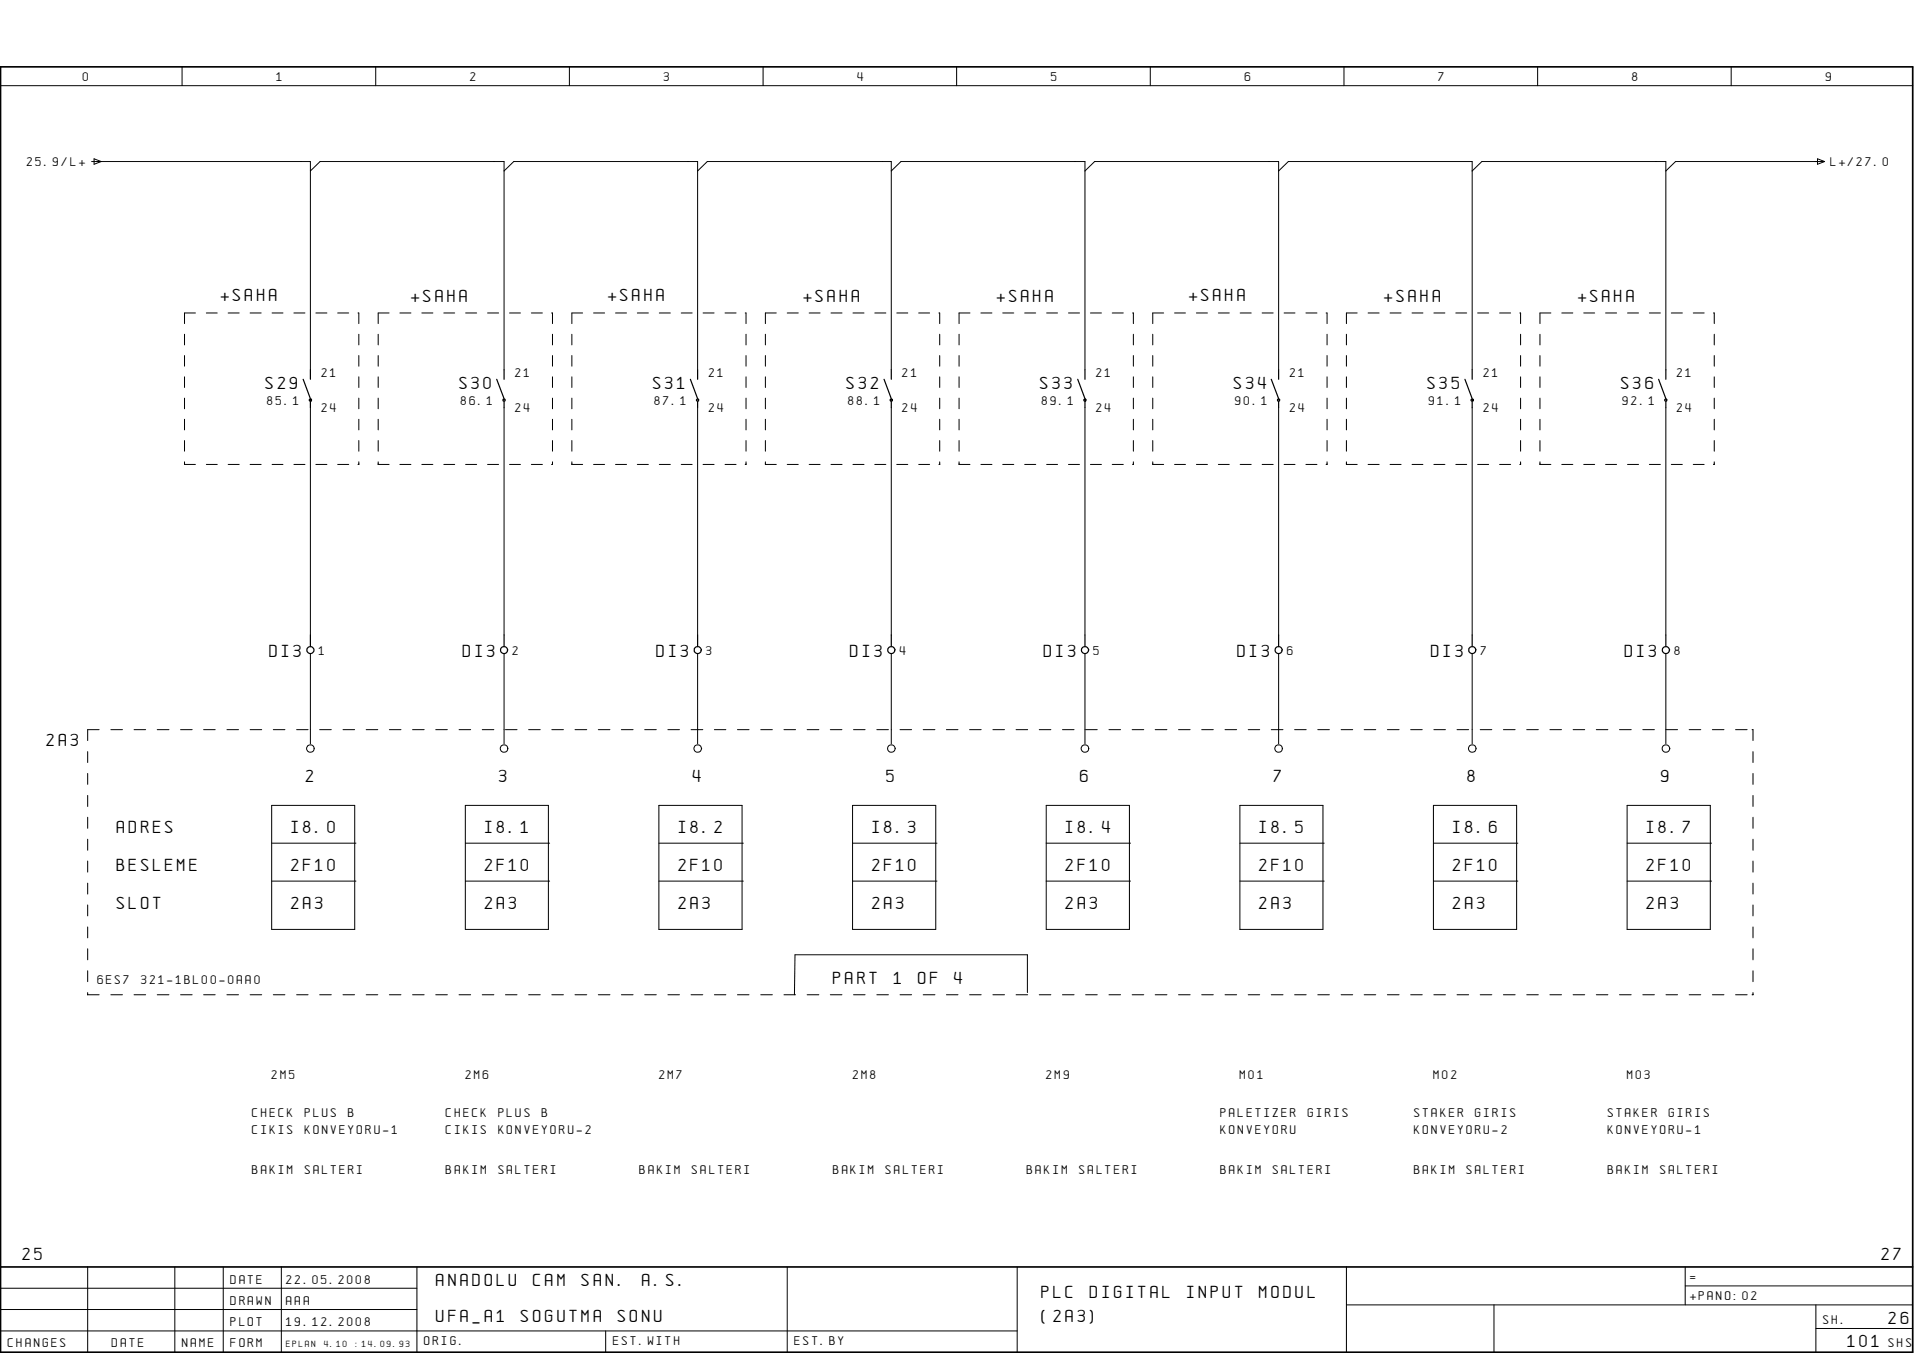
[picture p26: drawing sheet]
<svg xmlns="http://www.w3.org/2000/svg" width="297mm" height="210mm" viewBox="0 0 297 210" stroke-linecap="round" stroke-linejoin="round" font-family="sans-serif">
<defs><g id="words">
<g font-size="2.2">
<text x="34.3" y="46.7">+SAHA</text>
<text x="63.8" y="46.8">+SAHA</text>
<text x="94.4" y="46.7">+SAHA</text>
<text x="124.7" y="46.8">+SAHA</text>
<text x="154.7" y="46.8">+SAHA</text>
<text x="184.5" y="46.7">+SAHA</text>
<text x="214.8" y="46.8">+SAHA</text>
<text x="244.9" y="46.8">+SAHA</text>
<text x="41.2" y="60.3">S29</text>
<text x="71.3" y="60.3">S30</text>
<text x="101.3" y="60.3">S31</text>
<text x="131.4" y="60.3">S32</text>
<text x="161.4" y="60.3">S33</text>
<text x="191.5" y="60.3">S34</text>
<text x="221.5" y="60.3">S35</text>
<text x="251.6" y="60.3">S36</text>
<text x="41.8" y="101.9">DI3</text>
<text x="71.8" y="101.9">DI3</text>
<text x="101.9" y="101.9">DI3</text>
<text x="131.9" y="101.9">DI3</text>
<text x="162" y="101.9">DI3</text>
<text x="192" y="101.9">DI3</text>
<text x="222.1" y="101.9">DI3</text>
<text x="252.2" y="101.9">DI3</text>
<text x="7.2" y="115.8">2A3</text>
<text x="47.5" y="121.3">2</text>
<text x="77.5" y="121.3">3</text>
<text x="107.5" y="121.3">4</text>
<text x="137.6" y="121.3">5</text>
<text x="167.7" y="121.3">6</text>
<text x="197.7" y="121.3">7</text>
<text x="227.7" y="121.3">8</text>
<text x="257.8" y="121.3">9</text>
<text x="18.1" y="129.2">ADRES</text>
<text x="45.2" y="129.2">I8.0</text>
<text x="75.2" y="129.2">I8.1</text>
<text x="105.3" y="129.2">I8.2</text>
<text x="135.3" y="129.2">I8.3</text>
<text x="165.4" y="129.2">I8.4</text>
<text x="195.4" y="129.2">I8.5</text>
<text x="225.5" y="129.2">I8.6</text>
<text x="255.5" y="129.2">I8.7</text>
<text x="18.1" y="135.1">BESLEME</text>
<text x="45.2" y="135.1">2F10</text>
<text x="75.2" y="135.1">2F10</text>
<text x="105.3" y="135.1">2F10</text>
<text x="135.3" y="135.1">2F10</text>
<text x="165.4" y="135.1">2F10</text>
<text x="195.4" y="135.1">2F10</text>
<text x="225.5" y="135.1">2F10</text>
<text x="255.5" y="135.1">2F10</text>
<text x="18.1" y="141">SLOT</text>
<text x="45.2" y="141">2A3</text>
<text x="75.2" y="141">2A3</text>
<text x="105.3" y="141">2A3</text>
<text x="135.3" y="141">2A3</text>
<text x="165.4" y="141">2A3</text>
<text x="195.4" y="141">2A3</text>
<text x="225.5" y="141">2A3</text>
<text x="255.5" y="141">2A3</text>
<text x="129.3" y="152.7">PART</text>
<text x="138.7" y="152.7">1</text>
<text x="142.5" y="152.7">OF</text>
<text x="148.1" y="152.7">4</text>
<text x="3.5" y="195.5">25</text>
<text x="292" y="195.5">27</text>
<text x="67.7" y="199.5">ANADOLU</text>
<text x="82.7" y="199.5">CAM</text>
<text x="90.3" y="199.5">SAN.</text>
<text x="99.6" y="199.5">A.S.</text>
<text x="161.6" y="201.3">PLC</text>
<text x="169.1" y="201.3">DIGITAL</text>
<text x="184.2" y="201.3">INPUT</text>
<text x="195.4" y="201.3">MODUL</text>
<text x="67.7" y="205">UFA_A1</text>
<text x="80.9" y="205">SOGUTMA</text>
<text x="95.9" y="205">SONU</text>
<text x="161.6" y="205">(2A3)</text>
<text x="286.7" y="209">101</text>
<text x="293.1" y="205.4">26</text>
</g>
<g font-size="1.6">
<text x="12.9" y="12.6">0</text>
<text x="42.9" y="12.6">1</text>
<text x="73" y="12.6">2</text>
<text x="103" y="12.6">3</text>
<text x="133.1" y="12.6">4</text>
<text x="163.1" y="12.6">5</text>
<text x="193.2" y="12.6">6</text>
<text x="223.2" y="12.6">7</text>
<text x="253.3" y="12.6">8</text>
<text x="283.3" y="12.6">9</text>
<text x="4.1" y="25.7">25.9/L+</text>
<text x="284.1" y="25.7">L+/27.0</text>
<text x="49.9" y="58.5">21</text>
<text x="79.9" y="58.5">21</text>
<text x="110" y="58.5">21</text>
<text x="140" y="58.5">21</text>
<text x="170.1" y="58.5">21</text>
<text x="200.1" y="58.5">21</text>
<text x="230.2" y="58.5">21</text>
<text x="260.2" y="58.5">21</text>
<text x="41.5" y="62.9">85.1</text>
<text x="49.9" y="63.9">24</text>
<text x="71.5" y="62.9">86.1</text>
<text x="79.9" y="63.9">24</text>
<text x="101.6" y="62.9">87.1</text>
<text x="110" y="63.9">24</text>
<text x="131.6" y="62.9">88.1</text>
<text x="140" y="63.9">24</text>
<text x="161.7" y="62.9">89.1</text>
<text x="170.1" y="63.9">24</text>
<text x="191.7" y="62.9">90.1</text>
<text x="200.1" y="63.9">24</text>
<text x="221.8" y="62.9">91.1</text>
<text x="230.2" y="63.9">24</text>
<text x="251.8" y="62.9">92.1</text>
<text x="260.2" y="63.9">24</text>
<text x="49.5" y="101.7">1</text>
<text x="79.5" y="101.7">2</text>
<text x="109.6" y="101.7">3</text>
<text x="139.7" y="101.7">4</text>
<text x="169.7" y="101.7">5</text>
<text x="199.7" y="101.7">6</text>
<text x="229.8" y="101.7">7</text>
<text x="259.9" y="101.7">8</text>
<text x="15.1" y="152.7">6ES7</text>
<text x="21.9" y="152.7">321-1BL00-0AA0</text>
<text x="42.2" y="167.4">2M5</text>
<text x="72.2" y="167.4">2M6</text>
<text x="102.3" y="167.4">2M7</text>
<text x="132.3" y="167.4">2M8</text>
<text x="162.4" y="167.4">2M9</text>
<text x="192.4" y="167.4">M01</text>
<text x="222.5" y="167.4">M02</text>
<text x="252.5" y="167.4">M03</text>
<text x="39.2" y="173.3">CHECK</text>
<text x="47.3" y="173.3">PLUS</text>
<text x="54" y="173.3">B</text>
<text x="69.2" y="173.3">CHECK</text>
<text x="77.3" y="173.3">PLUS</text>
<text x="84.1" y="173.3">B</text>
<text x="189.4" y="173.3">PALETIZER</text>
<text x="202.9" y="173.3">GIRIS</text>
<text x="219.5" y="173.3">STAKER</text>
<text x="228.9" y="173.3">GIRIS</text>
<text x="249.5" y="173.3">STAKER</text>
<text x="259" y="173.3">GIRIS</text>
<text x="39.2" y="175.9">CIKIS</text>
<text x="47.3" y="175.9">KONVEYORU-1</text>
<text x="69.2" y="175.9">CIKIS</text>
<text x="77.3" y="175.9">KONVEYORU-2</text>
<text x="189.4" y="175.9">KONVEYORU</text>
<text x="219.5" y="175.9">KONVEYORU-2</text>
<text x="249.5" y="175.9">KONVEYORU-1</text>
<text x="39.2" y="182.1">BAKIM</text>
<text x="47.3" y="182.1">SALTERI</text>
<text x="69.2" y="182.1">BAKIM</text>
<text x="77.3" y="182.1">SALTERI</text>
<text x="99.3" y="182.1">BAKIM</text>
<text x="107.4" y="182.1">SALTERI</text>
<text x="129.3" y="182.1">BAKIM</text>
<text x="137.4" y="182.1">SALTERI</text>
<text x="159.4" y="182.1">BAKIM</text>
<text x="167.5" y="182.1">SALTERI</text>
<text x="189.4" y="182.1">BAKIM</text>
<text x="197.5" y="182.1">SALTERI</text>
<text x="219.5" y="182.1">BAKIM</text>
<text x="227.6" y="182.1">SALTERI</text>
<text x="249.5" y="182.1">BAKIM</text>
<text x="257.6" y="182.1">SALTERI</text>
<text x="35.8" y="199.1">DATE</text>
<text x="35.8" y="202.4">DRAWN</text>
<text x="44.4" y="199.1">22.05.2008</text>
<text x="44.4" y="202.4">AAA</text>
<text x="262.3" y="198.8">=</text>
<text x="262.3" y="201.7">+PANO:02</text>
<text x="1.2" y="209">CHANGES</text>
<text x="17.4" y="209">DATE</text>
<text x="28.3" y="209">NAME</text>
<text x="35.8" y="205.7">PLOT</text>
<text x="35.8" y="209">FORM</text>
<text x="44.4" y="205.7">19.12.2008</text>
<text x="65.8" y="208.7">ORIG.</text>
<text x="95.1" y="208.7">EST.WITH</text>
<text x="123.3" y="208.7">EST.BY</text>
<text x="283" y="205.4">SH.</text>
<text x="293.1" y="209">SHS</text>
</g>
<g font-size="1.1">
<text x="44.4" y="209">EPLAN</text>
<text x="50.3" y="209">4.10</text>
<text x="55.2" y="209">:14.09.93</text>
</g>
</g></defs>
<g fill="none" stroke="#000" stroke-width=".16">
<path d="M.1 13.3h296.7M28.3 10.4v2.9M58.3 10.4v2.9M88.4 10.4v2.9M118.4 10.4v2.9M148.5 10.4v2.9M178.5 10.4v2.9M208.6 10.4v2.9M238.6 10.4v2.9M268.7 10.4v2.9M14.2 25.1h34v32.3M14.6 24.6l1.1 .5-1.1 .4z"/>
<path d="M48.2 26.5l1.5-1.4h28.5v32.3M78.2 26.5l1.5-1.4h28.6v32.3M108.3 26.5l1.5-1.4h28.5v32.3M138.3 26.5l1.5-1.4h28.6v32.3M168.4 26.5l1.5-1.4h28.5v32.3M198.4 26.5l1.5-1.4h28.6v32.3M228.5 26.5l1.5-1.4h28.5v32.3M282.1 24.6l1.1 .5-1.1 .4zM283.1 25.1h-23.1l-1.5 1.4M28.6 51.9v1.6M28.6 55.2v1.6M28.6 58.5v1.6"/>
<path d="M30.3 48.6h-1.7v1.6M32 48.6h1.7M35.4 48.6h1.7M38.8 48.6h1.7M42.2 48.6h1.7M45.6 48.6h1.7M49 48.6h1.7M52.4 48.6h1.7M55.6 48.6h.1v1.6M55.7 51.9v1.6M55.7 55.2v1.6M55.7 58.5v1.6"/>
<path d="M58.7 51.9v1.6M58.7 55.2v1.6M58.7 58.5v1.6M60.4 48.6h-1.7v1.6M62.1 48.6h1.7M65.5 48.6h1.7M68.9 48.6h1.7M72.3 48.6h1.7M75.7 48.6h1.7M79.1 48.6h1.7M82.5 48.6h1.7M85.6 48.6h.1v1.6"/>
<path d="M85.7 51.9v1.6M85.7 55.2v1.6M85.7 58.5v1.6M88.7 51.9v1.6M88.7 55.2v1.6M88.7 58.5v1.6M90.4 48.6h-1.7v1.6M92.1 48.6h1.7M95.5 48.6h1.7M98.9 48.6h1.7M102.3 48.6h1.7M105.7 48.6h1.7"/>
<path d="M109.1 48.6h1.7M112.5 48.6h1.7M115.7 48.6h.1v1.6M115.8 51.9v1.6M115.8 55.2v1.6M115.8 58.5v1.6M118.8 51.9v1.6M118.8 55.2v1.6M118.8 58.5v1.6M120.5 48.6h-1.7v1.6M122.2 48.6h1.7M125.6 48.6h1.7"/>
<path d="M129 48.6h1.7M132.4 48.6h1.7M135.8 48.6h1.7M139.2 48.6h1.7M142.6 48.6h1.7M145.7 48.6h.1v1.6M145.8 51.9v1.6M145.8 55.2v1.6M145.8 58.5v1.6M148.8 51.9v1.6M148.8 55.2v1.6M148.8 58.5v1.6"/>
<path d="M150.5 48.6h-1.7v1.6M152.2 48.6h1.7M155.6 48.6h1.7M159 48.6h1.7M162.4 48.6h1.7M165.8 48.6h1.7M169.2 48.6h1.7M172.6 48.6h1.7M175.8 48.6h.1v1.6M175.9 51.9v1.6M175.9 55.2v1.6M175.9 58.5v1.6"/>
<path d="M178.9 51.9v1.6M178.9 55.2v1.6M178.9 58.5v1.6M180.6 48.6h-1.7v1.6M182.3 48.6h1.7M185.7 48.6h1.7M189.1 48.6h1.7M192.5 48.6h1.7M195.9 48.6h1.7M199.3 48.6h1.7M202.7 48.6h1.7M205.8 48.6h.1v1.6"/>
<path d="M205.9 51.9v1.6M205.9 55.2v1.6M205.9 58.5v1.6M209 51.9v1.6M209 55.2v1.6M209 58.5v1.6M210.6 48.6h-1.6v1.6M212.3 48.6h1.7M215.7 48.6h1.7M219.1 48.6h1.7M222.5 48.6h1.7M225.9 48.6h1.7"/>
<path d="M229.3 48.6h1.7M232.7 48.6h1.7M235.9 48.6h.1v1.6M236 51.9v1.6M236 55.2v1.6M236 58.5v1.6M239 51.9v1.6M239 55.2v1.6M239 58.5v1.6M240.7 48.6h-1.7v1.6M242.4 48.6h1.7M245.8 48.6h1.7"/>
<path d="M249.2 48.6h1.7M252.6 48.6h1.7M256 48.6h1.7M259.4 48.6h1.7M262.8 48.6h1.7M265.9 48.6h.1v1.6M266 51.9v1.6M266 55.2v1.6M266 58.5v1.6M28.6 61.8v1.6M28.6 65v1.7M28.6 68.3v1.7"/>
<path d="M28.6 71.6v.5h1.7M32 72.1h1.7M35.4 72.1h1.7M38.8 72.1h1.7M42.2 72.1h1.7M45.6 72.1h1.7M48.2 63.2v35.3M49 72.1h1.7M52.4 72.1h1.7M55.7 71.6v.5h-.1M55.7 61.8v1.6M55.7 65v1.7"/>
<path d="M55.7 68.3v1.7M58.7 71.6v.5h1.7M58.7 61.8v1.6M58.7 65v1.7M58.7 68.3v1.7M62.1 72.1h1.7M65.5 72.1h1.7M68.9 72.1h1.7M72.3 72.1h1.7M75.7 72.1h1.7M78.2 63.2v35.3M79.1 72.1h1.7"/>
<path d="M82.5 72.1h1.7M85.7 71.6v.5h-.1M85.7 61.8v1.6M85.7 65v1.7M85.7 68.3v1.7M88.7 71.6v.5h1.7M88.7 61.8v1.6M88.7 65v1.7M88.7 68.3v1.7M92.1 72.1h1.7M95.5 72.1h1.7M98.9 72.1h1.7"/>
<path d="M102.3 72.1h1.7M105.7 72.1h1.7M108.3 63.2v35.3M109.1 72.1h1.7M112.5 72.1h1.7M115.8 71.6v.5h-.1M115.8 61.8v1.6M115.8 65v1.7M115.8 68.3v1.7M118.8 71.6v.5h1.7M118.8 61.8v1.6M118.8 65v1.7"/>
<path d="M118.8 68.3v1.7M122.2 72.1h1.7M125.6 72.1h1.7M129 72.1h1.7M132.4 72.1h1.7M135.8 72.1h1.7M138.3 63.2v35.3M139.2 72.1h1.7M142.6 72.1h1.7M145.8 71.6v.5h-.1M145.8 61.8v1.6M145.8 65v1.7"/>
<path d="M145.8 68.3v1.7M148.8 71.6v.5h1.7M148.8 61.8v1.6M148.8 65v1.7M148.8 68.3v1.7M152.2 72.1h1.7M155.6 72.1h1.7M159 72.1h1.7M162.4 72.1h1.7M165.8 72.1h1.7M168.4 63.2v35.3M169.2 72.1h1.7"/>
<path d="M172.6 72.1h1.7M175.9 71.6v.5h-.1M175.9 61.8v1.6M175.9 65v1.7M175.9 68.3v1.7M178.9 71.6v.5h1.7M178.9 61.8v1.6M178.9 65v1.7M178.9 68.3v1.7M182.3 72.1h1.7M185.7 72.1h1.7M189.1 72.1h1.7"/>
<path d="M192.5 72.1h1.7M195.9 72.1h1.7M198.4 63.2v35.3M199.3 72.1h1.7M202.7 72.1h1.7M205.9 71.6v.5h-.1M205.9 61.8v1.6M205.9 65v1.7M205.9 68.3v1.7M209 61.8v1.6M209 65v1.7M209 68.3v1.7"/>
<path d="M209 71.6v.5h1.6M212.3 72.1h1.7M215.7 72.1h1.7M219.1 72.1h1.7M222.5 72.1h1.7M225.9 72.1h1.7M228.5 63.2v35.3M229.3 72.1h1.7M232.7 72.1h1.7M236 71.6v.5h-.1M236 61.8v1.6M236 65v1.7"/>
<path d="M236 68.3v1.7M239 71.6v.5h1.7M239 61.8v1.6M239 65v1.7M239 68.3v1.7M242.4 72.1h1.7M245.8 72.1h1.7M249.2 72.1h1.7M252.6 72.1h1.7M256 72.1h1.7M258.5 63.2v35.3M259.4 72.1h1.7"/>
<path d="M262.8 72.1h1.7M266 71.6v.5h-.1M266 61.8v1.6M266 65v1.7M266 68.3v1.7M13.6 116.6v1.7M13.6 120v1.7M15.4 113.2h-1.8v1.7M17.2 113.2h1.8M20.8 113.2h1.8M24.4 113.2h1.8M28 113.2h1.8"/>
<path d="M31.6 113.2h1.8M35.2 113.2h1.8M38.8 113.2h1.8M42.4 113.2h1.8M46 113.2h1.8M48.2 101.4v14M49.6 113.2h1.8M53.2 113.2h1.8M56.8 113.2h1.8M60.4 113.2h1.8M64 113.2h1.8M67.6 113.2h1.8"/>
<path d="M71.2 113.2h1.8M74.8 113.2h1.8M78.2 101.4v14M78.4 113.2h1.8M82 113.2h1.8M85.6 113.2h1.8M89.2 113.2h1.9M92.9 113.2h1.8M96.4 113.2h1.9M100.1 113.2h1.8M103.6 113.2h1.8M107.2 113.2h1.9"/>
<path d="M108.3 101.4v14M110.9 113.2h1.7M114.4 113.2h1.8M118.1 113.2h1.8M121.7 113.2h1.8M125.3 113.2h1.8M128.9 113.2h1.8M132.5 113.2h1.8M136.1 113.2h1.8M138.3 101.4v14M139.7 113.2h1.8M143.3 113.2h1.8"/>
<path d="M146.9 113.2h1.8M150.5 113.2h1.8M154.1 113.2h1.8M157.7 113.2h1.8M161.3 113.2h1.8M164.9 113.2h1.8M168.4 101.4v14M168.5 113.2h1.8M172.1 113.2h1.8M175.7 113.2h1.8M179.3 113.2h1.8M182.9 113.2h1.8"/>
<path d="M186.5 113.2h1.8M190.1 113.2h1.8M193.7 113.2h1.8M197.3 113.2h1.8M198.4 101.4v14M200.9 113.2h1.8M204.5 113.2h1.8M208.1 113.2h1.8M211.7 113.2h1.8M215.3 113.2h1.8M218.9 113.2h1.8M222.5 113.2h1.8"/>
<path d="M226.1 113.2h1.8M228.5 101.4v14M229.7 113.2h1.8M233.3 113.2h1.8M236.9 113.2h1.8M240.5 113.2h1.8M244.1 113.2h1.8M247.7 113.2h1.8M251.3 113.2h1.9M254.9 113.2h1.8M258.5 101.4v14M258.5 113.2h1.8"/>
<path d="M262.1 113.2h1.8M265.7 113.2h1.8M269.3 113.2h1.8M271.9 113.2h.2v1.7M272.1 116.6v1.7M272.1 120v1.7M13.6 123.4v1.7M13.6 126.8v1.7M13.6 130.2v1.7M13.6 133.6v1.7M13.6 137v1.7M42.2 124.9h12.9v19.3h-12.9z"/>
<path d="M42.2 130.8h13M42.2 136.7h13M72.2 124.9h12.9v19.3h-12.9zM72.2 130.8h13.1M72.2 136.7h13.1M102.3 124.9h12.9v19.3h-12.9zM102.3 130.8h13.1M102.3 136.7h13.1M132.3 124.9h12.9v19.3h-12.9zM132.3 130.8h13.1M132.3 136.7h13.1M162.4 124.9h12.9v19.3h-12.9z"/>
<path d="M162.4 130.8h13M162.4 136.7h13M192.4 124.9h12.9v19.3h-12.9zM192.4 130.8h13.1M192.4 136.7h13.1M222.5 124.9h12.9v19.3h-12.9zM222.5 130.8h13.1M222.5 136.7h13.1M252.5 124.9h12.9v19.3h-12.9zM252.5 130.8h13.1M252.5 136.7h13.1M272.1 123.4v1.7"/>
<path d="M272.1 126.8v1.7M272.1 130.2v1.7M272.1 133.6v1.7M272.1 137v1.7M13.6 140.4v1.7M13.6 143.8v1.7M13.6 147.2v1.7M13.6 150.6v1.7M13.6 154v.3h1.8M17.2 154.3h1.8M20.8 154.3h1.8M24.4 154.3h1.8"/>
<path d="M28 154.3h1.8M31.6 154.3h1.8M35.2 154.3h1.8M38.8 154.3h1.8M42.4 154.3h1.8M46 154.3h1.8M49.6 154.3h1.8M53.2 154.3h1.8M56.8 154.3h1.8M60.4 154.3h1.8M64 154.3h1.8M67.6 154.3h1.8"/>
<path d="M71.2 154.3h1.8M74.8 154.3h1.8M78.4 154.3h1.8M82 154.3h1.8M85.6 154.3h1.8M89.2 154.3h1.9M92.9 154.3h1.8M96.4 154.3h1.9M100.1 154.3h1.8M103.6 154.3h1.8M107.2 154.3h1.9M110.9 154.3h1.7"/>
<path d="M114.4 154.3h1.8M118.1 154.3h1.8M121.7 154.3h1.8M125.3 154.3h1.8M128.9 154.3h1.8M132.5 154.3h1.8M136.1 154.3h1.8M139.7 154.3h1.8M143.3 154.3h1.8M146.9 154.3h1.8M150.5 154.3h1.8M154.1 154.3h1.8"/>
<path d="M157.7 154.3h1.8M159.4 154v-5.9h-36l-.1 6.2M161.3 154.3h1.8M164.9 154.3h1.8M168.5 154.3h1.8M172.1 154.3h1.8M175.7 154.3h1.8M179.3 154.3h1.8M182.9 154.3h1.8M186.5 154.3h1.8M190.1 154.3h1.8M193.7 154.3h1.8"/>
<path d="M197.3 154.3h1.8M200.9 154.3h1.8M204.5 154.3h1.8M208.1 154.3h1.8M211.7 154.3h1.8M215.3 154.3h1.8M218.9 154.3h1.8M222.5 154.3h1.8M226.1 154.3h1.8M229.7 154.3h1.8M233.3 154.3h1.8M236.9 154.3h1.8"/>
<path d="M240.5 154.3h1.8M244.1 154.3h1.8M247.7 154.3h1.8M251.3 154.3h1.9M254.9 154.3h1.8M258.5 154.3h1.8M262.1 154.3h1.8M265.7 154.3h1.8M269.3 154.3h1.8M272.1 154v.3h-.2M272.1 140.4v1.7M272.1 143.8v1.7"/>
<path d="M272.1 147.2v1.7M272.1 150.6v1.7M.1 199.9h64.6M13.6 196.6v13.2M27.1 196.6v13.2M34.6 196.6v13.2M43.7 196.6v13.2M64.7 196.6v13.2M122.2 196.6v13.2M157.9 196.6v13.2M209 196.6v13.2M261.5 196.6v5.8"/>
<path d="M261.5 199.5h35.3M.1 203.2h64.6M.1 206.5h157.8M94 206.5v3.3M209 202.4h87.8M231.9 202.4v7.4M281.8 206.1h15M281.8 202.4v7.4"/>
<circle cx="48.2" cy="116.1" r=".58"/>
<circle cx="78.2" cy="116.1" r=".58"/>
<circle cx="108.3" cy="116.1" r=".59"/>
<circle cx="138.3" cy="116.1" r=".59"/>
<circle cx="168.4" cy="116.1" r=".58"/>
<circle cx="198.4" cy="116.1" r=".58"/>
<circle cx="228.5" cy="116.1" r=".59"/>
<circle cx="258.6" cy="116.1" r=".59"/>
</g>
<path d="M.1 10.4h296.7v199.4h-296.7zM.1 196.6h296.7" fill="none" stroke="#000" stroke-width=".26"/>
<g fill="none" stroke="#000" stroke-width=".19">
<path d="M47 58.8l1.2 3M48.2 57.4v1.4M77.1 58.8l1.1 3M78.2 57.4v1.4M107.1 58.8l1.2 3M108.3 57.4v1.4M137.2 58.8l1.1 3M138.3 57.4v1.4M167.3 58.8l1.1 3M168.4 57.4v1.4M197.3 58.8l1.1 3M198.4 57.4v1.4"/>
<path d="M227.3 58.8l1.2 3M228.5 57.4v1.4M257.4 58.8l1.1 3M258.5 57.4v1.4M48.2 62.3v.9M78.2 62.3v.9M108.3 62.3v.9M138.3 62.3v.9M168.4 62.3v.9M198.4 62.3v.9M228.5 62.3v.9M258.5 62.3v.9"/>
<path d="M48.2 98.5v1.8M78.2 98.5v1.8M108.3 98.5v1.8M138.3 98.5v1.8M168.4 98.5v1.8M198.4 98.5v1.8M228.5 98.5v1.8M258.5 98.5v1.8"/>
<circle cx="48.2" cy="62.1" r=".18"/>
<circle cx="78.2" cy="62.1" r=".17"/>
<circle cx="108.3" cy="62.1" r=".17"/>
<circle cx="138.3" cy="62.1" r=".17"/>
<circle cx="168.4" cy="62.1" r=".18"/>
<circle cx="198.4" cy="62.1" r=".18"/>
<circle cx="228.5" cy="62.1" r=".17"/>
<circle cx="258.5" cy="62.1" r=".17"/>
<circle cx="48.2" cy="100.8" r=".55"/>
<circle cx="78.2" cy="100.8" r=".55"/>
<circle cx="108.3" cy="100.8" r=".55"/>
<circle cx="138.3" cy="100.8" r=".55"/>
<circle cx="168.4" cy="100.8" r=".55"/>
<circle cx="198.4" cy="100.8" r=".55"/>
<circle cx="228.5" cy="100.8" r=".55"/>
<circle cx="258.5" cy="100.8" r=".55"/>
</g>
<use href="#words"/>
</svg>
